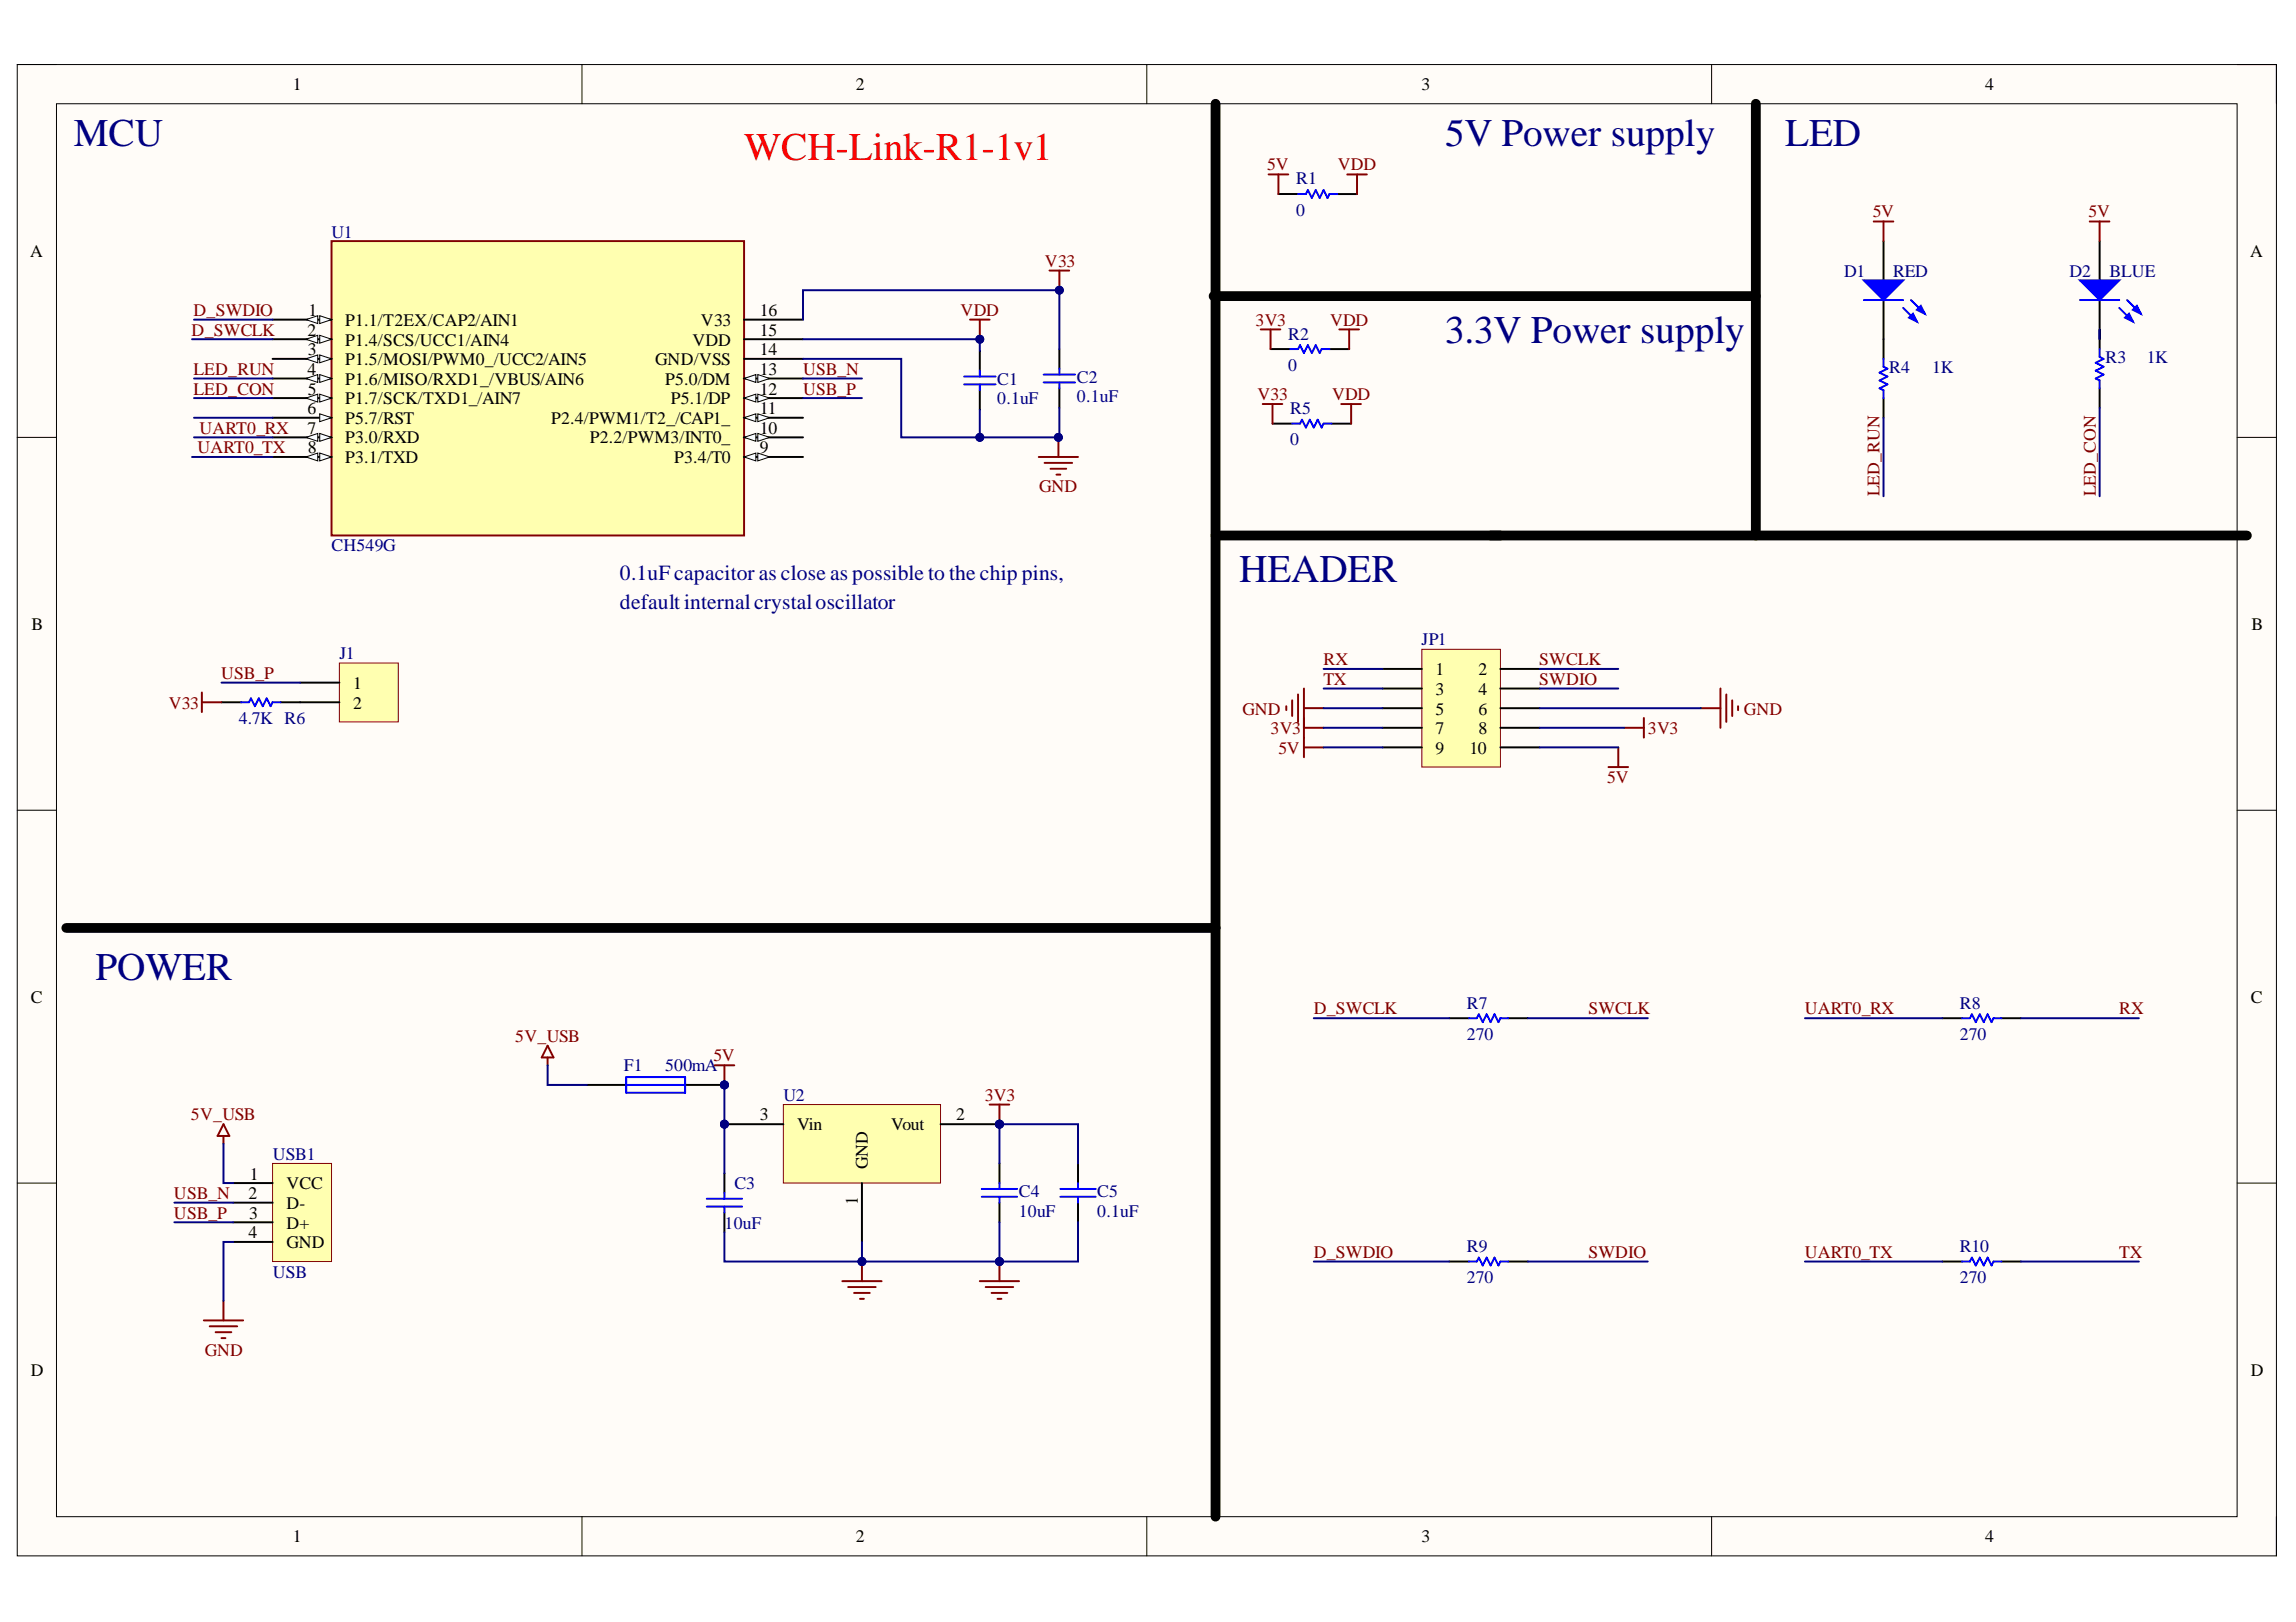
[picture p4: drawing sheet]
<svg xmlns="http://www.w3.org/2000/svg" width="297mm" height="210mm" viewBox="0 0 297 210" stroke-linecap="round" stroke-linejoin="round" font-family="sans-serif">
<defs><g id="words">
<g font-size="5.1" fill="#000080">
<text x="9.6" y="18.9">MCU</text>
<text x="187" y="18.9">5V Power supply</text>
<text x="231" y="18.9">LED</text>
<text x="187" y="44.4">3.3V Power supply</text>
<text x="160.3" y="75.3">HEADER</text>
<text x="12.4" y="126.9">POWER</text>
</g>
<text font-size="5.1" fill="#f00" x="96.3" y="20.7">WCH-Link-R1-1v1</text>
<g font-size="2.8" fill="#000080">
<text x="80.2" y="75.1">0.1uF capacitor as close as possible to the chip pins,</text>
<text x="80.2" y="78.9">default internalcrystaloscillator</text>
</g>
<g font-size="2.3">
<text x="37.9" y="11.7">1</text>
<text x="110.7" y="11.7">2</text>
<text x="183.9" y="11.7">3</text>
<text x="256.8" y="11.7">4</text>
<text x="3.9" y="33.3">A</text>
<text x="291.1" y="33.3">A</text>
<text x="39.9" y="40.9">1</text>
<text x="98.3" y="40.9">16</text>
<text x="39.8" y="43.4">2</text>
<text x="39.8" y="46">3</text>
<text x="44.7" y="47.2">P1.5/MOSI/PWM0_/UCC2/AIN5</text>
<text x="44.7" y="42.2">P1.1/T2EX/CAP2/AIN1</text>
<text x="44.7" y="44.7">P1.4/SCS/UCC1/AIN4</text>
<text x="84.8" y="47.2">GND/VSS</text>
<text x="89.6" y="44.7">VDD</text>
<text x="90.7" y="42.2">V33</text>
<text x="98.3" y="46">14</text>
<text x="98.3" y="43.4">15</text>
<text x="39.8" y="48.5">4</text>
<text x="39.8" y="53.6">6</text>
<text x="39.8" y="51.1">5</text>
<text x="44.7" y="49.8">P1.6/MISO/RXD1_/VBUS/AIN6</text>
<text x="44.7" y="52.3">P1.7/SCK/TXD1_/AIN7</text>
<text x="86" y="49.8">P5.0/DM</text>
<text x="86.8" y="52.3">P5.1/DP</text>
<text x="98.3" y="51.1">12</text>
<text x="98.3" y="48.5">13</text>
<text x="98.3" y="53.6">11</text>
<text x="39.8" y="56.1">7</text>
<text x="39.8" y="58.7">8</text>
<text x="44.7" y="54.9">P5.7/RST</text>
<text x="44.7" y="57.4">P3.0/RXD</text>
<text x="44.7" y="59.9">P3.1/TXD</text>
<text x="71.3" y="54.9">P2.4/PWM1/T2_/CAP1_</text>
<text x="76.3" y="57.4">P2.2/PWM3/INT0_</text>
<text x="87.2" y="59.9">P3.4/T0</text>
<text x="98.3" y="58.7">9</text>
<text x="98.3" y="56.1">10</text>
<text x="4.1" y="81.5">B</text>
<text x="291.3" y="81.5">B</text>
<text x="45.7" y="89.2">1</text>
<text x="185.7" y="87.3">1</text>
<text x="185.7" y="89.9">3</text>
<text x="191.3" y="89.9">4</text>
<text x="191.3" y="87.3">2</text>
<text x="45.7" y="91.7">2</text>
<text x="185.7" y="92.5">5</text>
<text x="185.7" y="95">7</text>
<text x="191.3" y="95">8</text>
<text x="191.3" y="92.5">6</text>
<text x="185.7" y="97.5">9</text>
<text x="190.1" y="97.5">10</text>
<text x="4" y="129.7">C</text>
<text x="291.2" y="129.7">C</text>
<text x="98.3" y="145">3</text>
<text x="103.1" y="146.2">Vin</text>
<text x="115.3" y="146.2">Vout</text>
<text x="123.7" y="145">2</text>
<text x="32.1" y="155.2">2</text>
<text x="32.3" y="152.7">1</text>
<text x="37.1" y="153.9">VCC</text>
<text x="111" y="156" transform="rotate(-90 111 156)">1</text>
<text x="112.3" y="151.3" transform="rotate(-90 112.3 151.3)">GND</text>
<text x="32.1" y="160.3">4</text>
<text x="32.2" y="157.7">3</text>
<text x="37.1" y="156.5">D-</text>
<text x="37.1" y="159">D+</text>
<text x="37.1" y="161.5">GND</text>
<text x="4" y="178">D</text>
<text x="291.2" y="178">D</text>
<text x="37.9" y="199.6">1</text>
<text x="110.7" y="199.6">2</text>
<text x="183.9" y="199.6">3</text>
<text x="256.8" y="199.6">4</text>
</g>
<g font-size="2.3" fill="#800000">
<text x="164" y="22.1">5V</text>
<text x="173.1" y="22.1">VDD</text>
<text x="242.3" y="28.1">5V</text>
<text x="270.2" y="28.1">5V</text>
<text x="135.2" y="34.6">V33</text>
<text x="25" y="40.9">D_SWDIO</text>
<text x="124.3" y="40.9">VDD</text>
<text x="24.8" y="43.4">D_SWCLK</text>
<text x="162.4" y="42.2">3V3</text>
<text x="172.1" y="42.2">VDD</text>
<text x="25" y="48.5">LED_RUN</text>
<text x="25" y="51.1">LED_CON</text>
<text x="103.9" y="51.1">USB_P</text>
<text x="103.9" y="48.5">USB_N</text>
<text x="162.7" y="51.8">V33</text>
<text x="172.3" y="51.8">VDD</text>
<text x="25.5" y="58.7">UART0_TX</text>
<text x="25.8" y="56.1">UART0_RX</text>
<text x="134.4" y="63.7">GND</text>
<text x="243.1" y="64.2" transform="rotate(-90 243.1 64.2)">LED_RUN</text>
<text x="271.1" y="64.2" transform="rotate(-90 271.1 64.2)">LED_CON</text>
<text x="28.6" y="87.8">USB_P</text>
<text x="171.2" y="88.6">TX</text>
<text x="171.2" y="86">RX</text>
<text x="199.1" y="88.6">SWDIO</text>
<text x="199.1" y="86">SWCLK</text>
<text x="21.8" y="91.7">V33</text>
<text x="160.7" y="92.5">GND</text>
<text x="164.4" y="95">3V3</text>
<text x="213.2" y="95">3V3</text>
<text x="225.6" y="92.5">GND</text>
<text x="165.4" y="97.5">5V</text>
<text x="207.9" y="101.3">5V</text>
<text x="170" y="131.3">D_SWCLK</text>
<text x="205.5" y="131.3">SWCLK</text>
<text x="233.5" y="131.3">UART0_RX</text>
<text x="274.2" y="131.3">RX</text>
<text x="66.7" y="134.8">5V_USB</text>
<text x="92.3" y="137.4">5V</text>
<text x="127.4" y="142.4">3V3</text>
<text x="24.7" y="145">5V_USB</text>
<text x="22.5" y="155.2">USB_N</text>
<text x="22.5" y="157.7">USB_P</text>
<text x="170" y="162.8">D_SWDIO</text>
<text x="205.5" y="162.8">SWDIO</text>
<text x="233.5" y="162.8">UART0_TX</text>
<text x="274.2" y="162.8">TX</text>
<text x="26.5" y="175.5">GND</text>
</g>
<g font-size="2.3" fill="#000080">
<text x="167.7" y="23.8">R1</text>
<text x="167.7" y="27.9">0</text>
<text x="42.9" y="30.8">U1</text>
<text x="238.6" y="35.8">D1</text>
<text x="244.9" y="35.8">RED</text>
<text x="267.8" y="35.8">D2</text>
<text x="272.9" y="35.8">BLUE</text>
<text x="166.7" y="44">R2</text>
<text x="272.4" y="47">R3</text>
<text x="277.7" y="47">1K</text>
<text x="129" y="49.8">C1</text>
<text x="129" y="52.3">0.1uF</text>
<text x="139.3" y="49.5">C2</text>
<text x="139.3" y="52.1">0.1uF</text>
<text x="166.7" y="48">0</text>
<text x="166.9" y="53.6">R5</text>
<text x="244.4" y="48.3">R4</text>
<text x="250" y="48.3">1K</text>
<text x="166.9" y="57.6">0</text>
<text x="42.9" y="71.3">CH549G</text>
<text x="183.9" y="83.5">JP1</text>
<text x="43.9" y="85.3">J1</text>
<text x="30.9" y="93.7">4.7K R6</text>
<text x="189.8" y="130.5">R7</text>
<text x="253.5" y="130.5">R8</text>
<text x="189.8" y="134.6">270</text>
<text x="253.5" y="134.6">270</text>
<text x="80.7" y="138.6">F1</text>
<text x="86" y="138.6">500mA</text>
<text x="101.3" y="142.4">U2</text>
<text x="35.3" y="150.1">USB1</text>
<text x="95" y="153.9">C3</text>
<text x="131.8" y="154.9">C4</text>
<text x="142" y="154.9">C5</text>
<text x="93.7" y="159">10uF</text>
<text x="131.8" y="157.5">10uF</text>
<text x="142" y="157.5">0.1uF</text>
<text x="35.3" y="165.3">USB</text>
<text x="189.8" y="162">R9</text>
<text x="189.8" y="166.1">270</text>
<text x="253.5" y="162">R10</text>
<text x="253.5" y="166.1">270</text>
</g>
</g></defs>
<path d="M2.2 8.4h292.3v192.9h-292.3z" fill-rule="evenodd" fill="#fffcf8"/>
<path d="M2.2 8.4h292.3v192.9h-292.3z" fill="none" stroke="#000" stroke-width=".13"/>
<path d="M7.3 13.4h282.1v182.9h-282.1z" fill-rule="evenodd" fill="#fffcf8"/>
<g fill="none" stroke="#000" stroke-width=".13">
<path d="M2.2 8.3h5.1M7.3 13.4h282.1v182.9h-282.1zM75.3 8.3v5.1M148.4 8.3v5.1M221.4 8.4v5M289.4 8.4h5.1v5M2.2 56.6h5.1M289.4 56.6h5.1M2.2 104.9h5.1M289.4 104.9h5.1M2.2 153.1h5.1M289.4 153.1h5.1"/>
<path d="M75.3 196.3v5M148.4 196.3v5M221.4 196.3v5M294.5 196.3v5"/>
</g>
<path d="M126.8 45.4v2.6M126.8 50.5v2.5M137.1 45.2v2.5M137.1 50.2v2.6" fill="none" stroke="#000" stroke-width=".25"/>
<path d="M124.7 49.7h4.1M124.7 48.7h4.1M126.8 48v.7M126.8 49.7v.8M135 49.5h4.1M135 48.5h4.1M137.1 47.7v.8M137.1 49.5v.7" fill="none" stroke="#00f" stroke-width=".25"/>
<path d="M134.4 59.1h5.1M135.1 59.9h3.6M136.9 56.6v2.5M135.9 60.7h2M136.7 61.4h.5" fill="none" stroke="#800000" stroke-width=".25"/>
<circle cx="136.9" cy="56.6" r=".51" fill="#000080"/>
<circle cx="136.9" cy="56.6" r=".51" fill="none" stroke="#000080" stroke-width=".13"/>
<path d="M157.3 13.4v182.9M157.3 69.3h133.4M8.6 120.1h148.7" fill="none" stroke="#000" stroke-width="1.3"/>
<path d="M271.6 31.2v5.1M271.6 38.8v5.1" fill="none" stroke="#000" stroke-width=".25"/>
<path d="M269.1 36.3h5.1l-2.6 2.5z" fill="#00f"/>
<path d="M269.1 36.3h5.1l-2.6 2.5zM274.2 39.8l1.7 1.8M275.2 38.8l1.8 1.8" fill="none" stroke="#00f" stroke-width=".25"/>
<path d="M274.9 41.1l.5-.5 .5 1z" fill="#00f"/>
<path d="M274.9 41.1l.5-.5 .5 1z" fill="none" stroke="#00f" stroke-width=".25"/>
<path d="M275.9 40.1l.6-.5 .5 1z" fill="#00f"/>
<path d="M269.1 38.8h5.1M243.7 46.4v1.1l.5 .2-1 .5 1 .5-1 .5 1 .5-1 .5 .5 .3v1M271.6 45.2v1l.5 .2-1 .6 1 .5-1 .5 1 .5-1 .5 .5 .2v1M275.9 40.1l.6-.5 .5 1z" fill="none" stroke="#00f" stroke-width=".25"/>
<path d="M243.7 31.2v5.1M243.7 38.8v7.6M243.7 51.5v2.6M271.6 42.6v2.6M271.6 50.2v2.6" fill="none" stroke="#000" stroke-width=".25"/>
<path d="M241.1 36.3h5.1l-2.5 2.5z" fill="#00f"/>
<path d="M241.1 36.3h5.1l-2.5 2.5zM246.2 39.8l1.8 1.8M247.2 38.8l1.8 1.8" fill="none" stroke="#00f" stroke-width=".25"/>
<path d="M247 41.1l.5-.5 .5 1z" fill="#00f"/>
<path d="M247 41.1l.5-.5 .5 1z" fill="none" stroke="#00f" stroke-width=".25"/>
<path d="M248 40.1l.5-.5 .5 1z" fill="#00f"/>
<path d="M241.1 38.8h5.1M248 40.1l.5-.5 .5 1z" fill="none" stroke="#00f" stroke-width=".25"/>
<path d="M28.9 145.5l.8 1.5h-1.6zM28.9 147v1M26.4 170.9h5.1M27.1 171.6h3.6M27.9 172.4h2M28.7 173.2h.5M28.9 168.3v2.6" fill="none" stroke="#800000" stroke-width=".25"/>
<path d="M227.2 13.4v55.9" fill="none" stroke="#000" stroke-width="1.3"/>
<path d="M35.3 150.6h7.6v12.7h-7.6z" fill-rule="evenodd" fill="#ffffb0"/>
<path d="M35.3 150.6h7.6v12.7h-7.6z" fill="none" stroke="#800000" stroke-width=".13"/>
<path d="M30.2 153.1h5.1M30.2 155.6h5.1M30.2 158.2h5.1M93.7 151.8v2.6M93.7 156.9v2.5M30.2 160.7h5.1" fill="none" stroke="#000" stroke-width=".25"/>
<path d="M166.4 91.4v.5M167.2 90.6v2.1M167.9 89.9v3.5M168.7 89.1v5.1M168.7 91.6h2.5M220 91.6h2.6M222.6 89.1v5.1M223.3 89.9v3.5M224.1 90.6v2.1M224.9 91.4v.5M128 142.9h2.6M129.3 142.9v2.6" fill="none" stroke="#800000" stroke-width=".25"/>
<path d="M91.4 156.1h4.6M91.4 155.1h4.6M93.7 154.4v.7M93.7 156.1v.8" fill="none" stroke="#00f" stroke-width=".25"/>
<circle cx="129.3" cy="145.5" r=".51" fill="#000080"/>
<circle cx="129.3" cy="145.5" r=".51" fill="none" stroke="#000080" stroke-width=".13"/>
<path d="M109 165.8h5.1M109.7 166.6h3.6M110.5 167.3h2M111.3 168.1h.5M111.5 163.3v2.5" fill="none" stroke="#800000" stroke-width=".25"/>
<circle cx="111.5" cy="163.3" r=".51" fill="#000080"/>
<circle cx="111.5" cy="163.3" r=".51" fill="none" stroke="#000080" stroke-width=".13"/>
<path d="M126.8 165.8h5M127.5 166.6h3.6M128.3 167.3h2M129 168.1h.6M129.3 163.3v2.5" fill="none" stroke="#800000" stroke-width=".25"/>
<circle cx="129.3" cy="163.3" r=".51" fill="#000080"/>
<circle cx="129.3" cy="163.3" r=".51" fill="none" stroke="#000080" stroke-width=".13"/>
<path d="M129.3 150.6v2.5M129.3 155.6v2.6M139.5 150.6v2.5M139.5 155.6v2.6" fill="none" stroke="#000" stroke-width=".25"/>
<path d="M127 154.9h4.6M127 153.9h4.6M129.3 153.1v.8M129.3 154.9v.7M137.2 154.9h4.6M137.2 153.9h4.6M139.5 153.1v.8M139.5 154.9v.7" fill="none" stroke="#00f" stroke-width=".25"/>
<path d="M70.8 135.3l.8 1.5h-1.5zM70.8 136.8v1.1" fill="none" stroke="#800000" stroke-width=".25"/>
<path d="M183.9 84h10.2v15.3h-10.2z" fill-rule="evenodd" fill="#ffffb0"/>
<path d="M183.9 84h10.2v15.3h-10.2z" fill="none" stroke="#800000" stroke-width=".13"/>
<path d="M178.9 86.6h5M178.9 89.1h5M178.9 91.6h5M178.9 94.2h5M178.9 96.7h5M194.1 86.6h5.1M194.1 89.1h5.1M194.1 91.6h5.1M194.1 94.2h5.1M194.1 96.7h5.1" fill="none" stroke="#000" stroke-width=".25"/>
<circle cx="93.7" cy="140.4" r=".51" fill="#000080"/>
<circle cx="93.7" cy="140.4" r=".51" fill="none" stroke="#000080" stroke-width=".13"/>
<path d="M75.9 140.4h5.1M88.6 140.4h5.1" fill="none" stroke="#000" stroke-width=".25"/>
<circle cx="93.7" cy="140.4" r=".51" fill="#000080"/>
<circle cx="93.7" cy="140.4" r=".51" fill="none" stroke="#000080" stroke-width=".13"/>
<path d="M81 139.4h7.6v2h-7.6zM81 140.4h7.6" fill="none" stroke="#00f" stroke-width=".25"/>
<path d="M92.4 137.9h2.6M93.7 137.9v2.5" fill="none" stroke="#800000" stroke-width=".25"/>
<circle cx="93.7" cy="140.4" r=".51" fill="#000080"/>
<circle cx="93.7" cy="140.4" r=".51" fill="none" stroke="#000080" stroke-width=".13"/>
<path d="M168.7 92.9v5.1M168.7 96.7h2.5M168.7 94.2h2.5M208.1 99.3h2.5M209.4 96.7v2.6" fill="none" stroke="#800000" stroke-width=".25"/>
<path d="M28.7 90.9h2.5M36.3 90.9h2.5M251.3 163.3h2.5M258.9 163.3h2.6" fill="none" stroke="#000" stroke-width=".25"/>
<path d="M31.2 90.9h1l.3-.5 .5 1 .5-1 .5 1 .5-1 .5 1 .3-.5h1M253.8 163.3h1.1l.2-.6 .5 1.1 .5-1.1 .5 1.1 .5-1.1 .6 1.1 .2-.5h1" fill="none" stroke="#00f" stroke-width=".25"/>
<path d="M43.9 85.8h7.6v7.6h-7.6z" fill-rule="evenodd" fill="#ffffb0"/>
<path d="M43.9 85.8h7.6v7.6h-7.6z" fill="none" stroke="#800000" stroke-width=".13"/>
<path d="M38.8 88.3h5.1M38.8 90.9h5.1M187.5 131.8h2.5M195.1 131.8h2.6M251.3 131.8h2.5M258.9 131.8h2.6M187.5 163.3h2.5M195.1 163.3h2.6" fill="none" stroke="#000" stroke-width=".25"/>
<path d="M242.4 28.7h2.5M243.7 28.7v2.5M270.4 28.7h2.5M271.6 28.7v2.5M26.1 89.6v2.5M26.1 90.9h2.6" fill="none" stroke="#800000" stroke-width=".25"/>
<path d="M190 131.8h1.1l.2-.5 .5 1 .5-1 .5 1 .5-1 .6 1 .2-.5h1M253.8 131.8h1.1l.2-.5 .5 1 .5-1 .5 1 .5-1 .6 1 .2-.5h1M190 163.3h1.1l.2-.6 .5 1.1 .5-1.1 .5 1.1 .5-1.1 .6 1.1 .2-.5h1" fill="none" stroke="#00f" stroke-width=".25"/>
<path d="M42.9 31.2h53.4v38.1h-53.4z" fill-rule="evenodd" fill="#ffffb0"/>
<path d="M42.9 31.2h53.4v38.1h-53.4z" fill="none" stroke="#800000" stroke-width=".25"/>
<path d="M96.3 46.4h7.6M96.3 51.5h7.6" fill="none" stroke="#000" stroke-width=".25"/>
<path d="M96.3 51.5l1.5-.5v1z" fill="#f8fcff"/>
<path d="M96.3 51.5l1.5-.5v1z" fill="none" stroke="#000" stroke-width=".13"/>
<path d="M98 51l1.6 .5-1.6 .5z" fill="#f8fcff"/>
<path d="M98 51l1.6 .5-1.6 .5z" fill="none" stroke="#000" stroke-width=".13"/>
<path d="M96.3 49h7.6" fill="none" stroke="#000" stroke-width=".25"/>
<path d="M96.3 49l1.5-.5v1z" fill="#f8fcff"/>
<path d="M96.3 49l1.5-.5v1z" fill="none" stroke="#000" stroke-width=".13"/>
<path d="M98 48.5l1.6 .5-1.6 .5z" fill="#f8fcff"/>
<path d="M98 48.5l1.6 .5-1.6 .5z" fill="none" stroke="#000" stroke-width=".13"/>
<path d="M35.3 46.4h7.6" fill="none" stroke="#000" stroke-width=".25"/>
<path d="M41.4 45.9l1.5 .5-1.5 .5z" fill="#f8fcff"/>
<path d="M41.4 45.9l1.5 .5-1.5 .5z" fill="none" stroke="#000" stroke-width=".13"/>
<path d="M39.6 46.4l1.5-.5v1z" fill="#f8fcff"/>
<path d="M39.6 46.4l1.5-.5v1z" fill="none" stroke="#000" stroke-width=".13"/>
<path d="M35.3 49h7.6" fill="none" stroke="#000" stroke-width=".25"/>
<path d="M41.4 48.5l1.5 .5-1.5 .5z" fill="#f8fcff"/>
<path d="M41.4 48.5l1.5 .5-1.5 .5z" fill="none" stroke="#000" stroke-width=".13"/>
<path d="M39.6 49l1.5-.5v1z" fill="#f8fcff"/>
<path d="M39.6 49l1.5-.5v1z" fill="none" stroke="#000" stroke-width=".13"/>
<path d="M35.3 51.5h7.6" fill="none" stroke="#000" stroke-width=".25"/>
<path d="M41.4 51l1.5 .5-1.5 .5z" fill="#f8fcff"/>
<path d="M41.4 51l1.5 .5-1.5 .5z" fill="none" stroke="#000" stroke-width=".13"/>
<path d="M39.6 51.5l1.5-.5v1z" fill="#f8fcff"/>
<path d="M39.6 51.5l1.5-.5v1z" fill="none" stroke="#000" stroke-width=".13"/>
<path d="M35.3 54.1h7.6" fill="none" stroke="#000" stroke-width=".25"/>
<path d="M41.4 53.6l1.5 .5-1.5 .5z" fill="#f8fcff"/>
<path d="M41.4 53.6l1.5 .5-1.5 .5z" fill="none" stroke="#000" stroke-width=".13"/>
<path d="M96.3 59.1h7.6" fill="none" stroke="#000" stroke-width=".25"/>
<path d="M96.3 59.1l1.5-.5v1z" fill="#f8fcff"/>
<path d="M96.3 59.1l1.5-.5v1z" fill="none" stroke="#000" stroke-width=".13"/>
<path d="M98 58.6l1.6 .5-1.6 .5z" fill="#f8fcff"/>
<path d="M98 58.6l1.6 .5-1.6 .5z" fill="none" stroke="#000" stroke-width=".13"/>
<path d="M96.3 54.1h7.6" fill="none" stroke="#000" stroke-width=".25"/>
<path d="M96.3 54.1l1.5-.5v1z" fill="#f8fcff"/>
<path d="M96.3 54.1l1.5-.5v1z" fill="none" stroke="#000" stroke-width=".13"/>
<path d="M98 53.6l1.6 .5-1.6 .5z" fill="#f8fcff"/>
<path d="M98 53.6l1.6 .5-1.6 .5z" fill="none" stroke="#000" stroke-width=".13"/>
<path d="M35.3 41.4h7.6M96.3 43.9h7.6M96.3 41.4h7.6" fill="none" stroke="#000" stroke-width=".25"/>
<path d="M41.4 40.9l1.5 .5-1.5 .5z" fill="#f8fcff"/>
<path d="M41.4 40.9l1.5 .5-1.5 .5z" fill="none" stroke="#000" stroke-width=".13"/>
<path d="M39.6 41.4l1.5-.5v1z" fill="#f8fcff"/>
<path d="M39.6 41.4l1.5-.5v1z" fill="none" stroke="#000" stroke-width=".13"/>
<path d="M35.3 43.9h7.6" fill="none" stroke="#000" stroke-width=".25"/>
<path d="M41.4 43.4l1.5 .5-1.5 .5z" fill="#f8fcff"/>
<path d="M41.4 43.4l1.5 .5-1.5 .5z" fill="none" stroke="#000" stroke-width=".13"/>
<path d="M39.6 43.9l1.5-.5v1z" fill="#f8fcff"/>
<path d="M39.6 43.9l1.5-.5v1z" fill="none" stroke="#000" stroke-width=".13"/>
<path d="M35.3 56.6h7.6" fill="none" stroke="#000" stroke-width=".25"/>
<path d="M41.4 56.1l1.5 .5-1.5 .5z" fill="#f8fcff"/>
<path d="M41.4 56.1l1.5 .5-1.5 .5z" fill="none" stroke="#000" stroke-width=".13"/>
<path d="M39.6 56.6l1.5-.5v1z" fill="#f8fcff"/>
<path d="M39.6 56.6l1.5-.5v1z" fill="none" stroke="#000" stroke-width=".13"/>
<path d="M35.3 59.1h7.6" fill="none" stroke="#000" stroke-width=".25"/>
<path d="M41.4 58.6l1.5 .5-1.5 .5z" fill="#f8fcff"/>
<path d="M41.4 58.6l1.5 .5-1.5 .5z" fill="none" stroke="#000" stroke-width=".13"/>
<path d="M39.6 59.1l1.5-.5v1z" fill="#f8fcff"/>
<path d="M39.6 59.1l1.5-.5v1z" fill="none" stroke="#000" stroke-width=".13"/>
<path d="M96.3 56.6h7.6" fill="none" stroke="#000" stroke-width=".25"/>
<path d="M96.3 56.6l1.5-.5v1z" fill="#f8fcff"/>
<path d="M96.3 56.6l1.5-.5v1z" fill="none" stroke="#000" stroke-width=".13"/>
<path d="M98 56.1l1.6 .5-1.6 .5z" fill="#f8fcff"/>
<path d="M98 56.1l1.6 .5-1.6 .5z" fill="none" stroke="#000" stroke-width=".13"/>
<path d="M135.8 35h2.5M137.1 35v2.6" fill="none" stroke="#800000" stroke-width=".25"/>
<circle cx="137.1" cy="37.6" r=".51" fill="#000080"/>
<circle cx="137.1" cy="37.6" r=".51" fill="none" stroke="#000080" stroke-width=".13"/>
<path d="M125.5 41.4h2.5M126.8 41.4v2.5" fill="none" stroke="#800000" stroke-width=".25"/>
<circle cx="126.8" cy="43.9" r=".51" fill="#000080"/>
<circle cx="126.8" cy="43.9" r=".51" fill="none" stroke="#000080" stroke-width=".13"/>
<g fill="none" stroke="#800000" stroke-width=".25">
<path d="M164.1 22.6h2.6M165.4 22.6v2.5M174.3 22.6h2.5M175.6 22.6v2.5M163.1 42.6h2.5M163.4 52.3h2.5M164.4 42.6v2.6M164.6 52.3v2.5M173.3 42.6h2.5M173.5 52.3h2.6M174.5 42.6v2.6M174.8 52.3v2.5"/>
<path d="M210.1 94.2h2.6M212.7 92.9v2.6"/>
</g>
<path d="M165.4 25.1h2.5M173 25.1h2.6M164.4 45.2h2.5M164.6 54.8h2.6M172 45.2h2.5M172.3 54.8h2.5" fill="none" stroke="#000" stroke-width=".25"/>
<path d="M167.9 25.1h1l.3-.5 .5 1 .5-1 .5 1 .5-1 .5 1 .3-.5h1M166.9 45.2h1l.3-.5 .5 1 .5-1 .5 1 .5-1 .5 1 .3-.5h1M167.2 54.8h1l.2-.5 .5 1 .6-1 .5 1 .5-1 .5 1 .2-.5h1.1" fill="none" stroke="#00f" stroke-width=".25"/>
<path d="M157 38.3h70.2" fill="none" stroke="#000" stroke-width="1.3"/>
<path d="M243.7 54.1v10.1M271.6 42.6v1.3M271.6 52.8v11.4M28.9 148v5.1h1.3M93.7 140.4v11.4M30.2 160.7h-1.3v7.6" fill="none" stroke="#000080" stroke-width=".25"/>
<circle cx="93.7" cy="145.5" r=".51" fill="#000080"/>
<circle cx="93.7" cy="145.5" r=".51" fill="none" stroke="#000080" stroke-width=".13"/>
<circle cx="93.7" cy="140.4" r=".51" fill="#000080"/>
<circle cx="93.7" cy="140.4" r=".51" fill="none" stroke="#000080" stroke-width=".13"/>
<path d="M129.3 150.6v-5.1h10.2v5.1" fill="none" stroke="#000080" stroke-width=".25"/>
<circle cx="129.3" cy="145.5" r=".51" fill="#000080"/>
<circle cx="129.3" cy="145.5" r=".51" fill="none" stroke="#000080" stroke-width=".13"/>
<path d="M129.3 158.2v5.1h-35.6v-3.9" fill="none" stroke="#000080" stroke-width=".25"/>
<circle cx="111.5" cy="163.3" r=".51" fill="#000080"/>
<circle cx="111.5" cy="163.3" r=".51" fill="none" stroke="#000080" stroke-width=".13"/>
<circle cx="129.3" cy="163.3" r=".51" fill="#000080"/>
<circle cx="129.3" cy="163.3" r=".51" fill="none" stroke="#000080" stroke-width=".13"/>
<path d="M139.5 158.2v5.1h-10.2" fill="none" stroke="#000080" stroke-width=".25"/>
<circle cx="129.3" cy="163.3" r=".51" fill="#000080"/>
<circle cx="129.3" cy="163.3" r=".51" fill="none" stroke="#000080" stroke-width=".13"/>
<g fill="none" stroke="#000080" stroke-width=".25">
<path d="M103.9 43.9h22.9v1.5M28.7 88.3h10.1M171.2 91.6h7.7M171.2 94.2h7.7M171.2 96.7h7.7M171.2 89.1h7.7M171.2 86.6h7.7M199.2 91.6h20.8M199.2 96.7h10.2M199.2 89.1h10.2M199.2 86.6h10.2M70.8 137.9v2.5h5.1"/>
<path d="M170 131.8h17.5M197.7 131.8h15.5M233.5 131.8h17.8M261.5 131.8h15.2M22.6 155.6h7.6M22.6 158.2h7.6M197.7 163.3h15.5"/>
</g>
<circle cx="126.8" cy="43.9" r=".51" fill="#000080"/>
<circle cx="126.8" cy="43.9" r=".51" fill="none" stroke="#000080" stroke-width=".13"/>
<path d="M103.9 46.4h12.7v10.2h20.5v-3.8" fill="none" stroke="#000080" stroke-width=".25"/>
<circle cx="126.8" cy="56.6" r=".51" fill="#000080"/>
<circle cx="126.8" cy="56.6" r=".51" fill="none" stroke="#000080" stroke-width=".13"/>
<circle cx="136.9" cy="56.6" r=".51" fill="#000080"/>
<circle cx="136.9" cy="56.6" r=".51" fill="none" stroke="#000080" stroke-width=".13"/>
<path d="M126.8 53v3.6" fill="none" stroke="#000080" stroke-width=".25"/>
<circle cx="126.8" cy="56.6" r=".51" fill="#000080"/>
<circle cx="126.8" cy="56.6" r=".51" fill="none" stroke="#000080" stroke-width=".13"/>
<path d="M24.8 59.1h10.5M25.1 56.6h10.2M103.9 41.4v-3.8h33.2v7.6M103.9 49h7.6M103.9 51.5h7.6" fill="none" stroke="#000080" stroke-width=".25"/>
<circle cx="137.1" cy="37.6" r=".51" fill="#000080"/>
<circle cx="137.1" cy="37.6" r=".51" fill="none" stroke="#000080" stroke-width=".13"/>
<path d="M24.8 43.9h10.5M25.1 54.1h10.2M25.1 41.4h10.2M25.1 49h10.2M25.1 51.5h10.2M199.2 94.2h10.9M170 163.3h17.5M233.5 163.3h17.8M261.5 163.3h15.2" fill="none" stroke="#000080" stroke-width=".25"/>
<circle cx="93.7" cy="145.5" r=".51" fill="#000080"/>
<circle cx="93.7" cy="145.5" r=".51" fill="none" stroke="#000080" stroke-width=".13"/>
<circle cx="129.3" cy="145.5" r=".51" fill="#000080"/>
<circle cx="129.3" cy="145.5" r=".51" fill="none" stroke="#000080" stroke-width=".13"/>
<path d="M101.3 142.9h20.4v10.2h-20.4z" fill-rule="evenodd" fill="#ffffb0"/>
<path d="M101.3 142.9h20.4v10.2h-20.4z" fill="none" stroke="#800000" stroke-width=".13"/>
<path d="M93.7 145.5h7.6" fill="none" stroke="#000" stroke-width=".25"/>
<circle cx="93.7" cy="145.5" r=".51" fill="#000080"/>
<circle cx="93.7" cy="145.5" r=".51" fill="none" stroke="#000080" stroke-width=".13"/>
<path d="M111.5 153.1v7.6M121.7 145.5h7.6" fill="none" stroke="#000" stroke-width=".25"/>
<circle cx="129.3" cy="145.5" r=".51" fill="#000080"/>
<circle cx="129.3" cy="145.5" r=".51" fill="none" stroke="#000080" stroke-width=".13"/>
<path d="M111.5 160.7v2.6" fill="none" stroke="#000080" stroke-width=".25"/>
<circle cx="111.5" cy="163.3" r=".51" fill="#000080"/>
<circle cx="111.5" cy="163.3" r=".51" fill="none" stroke="#000080" stroke-width=".13"/>
<use href="#words"/>
</svg>
